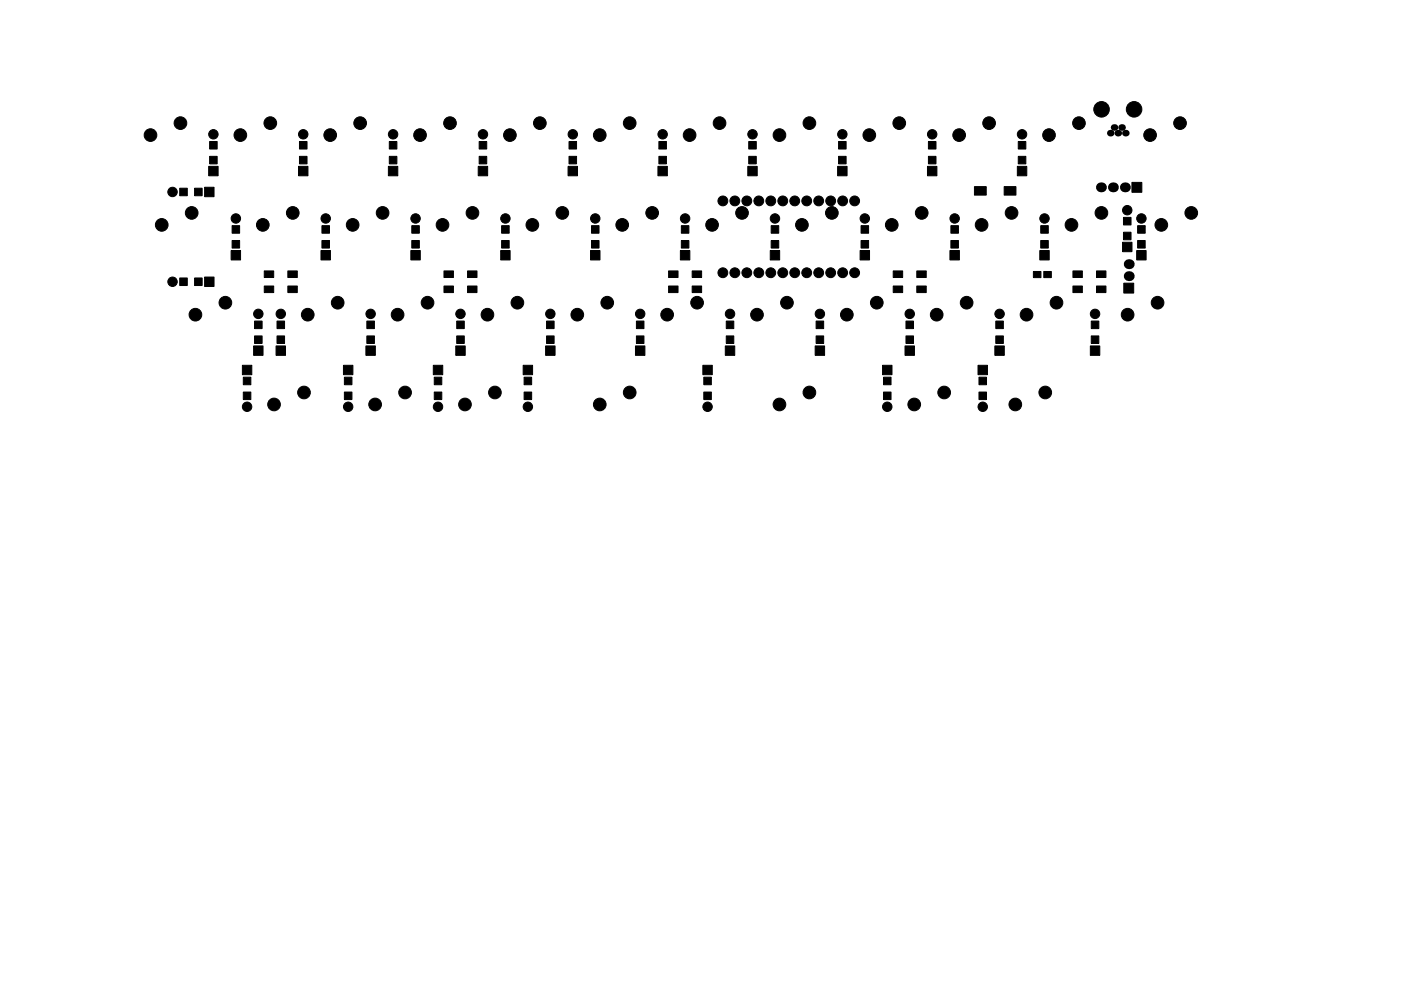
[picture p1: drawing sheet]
<svg xmlns="http://www.w3.org/2000/svg" width="297mm" height="210mm" viewBox="0 0 297 210" stroke-linecap="round" stroke-linejoin="round" font-family="sans-serif">
<g fill="#000" stroke="#000" stroke-width=".21">
<path d="M38.1 39.9h1.6v1.6h-1.6zM41.3 39.9h1.6v1.6h-1.6zM43.4 39.7h2v2h-2zM44.4 30h1.6v1.6h-1.6zM44.4 33.2h1.6v1.6h-1.6zM44.2 35.3h2v2h-2zM63.5 30h1.6v1.6h-1.6zM63.5 33.2h1.6v1.6h-1.6zM63.3 35.3h2v2h-2zM82.5 30h1.6v1.6h-1.6zM82.5 33.2h1.6v1.6h-1.6zM82.3 35.3h2v2h-2z"/>
<path d="M101.6 30h1.6v1.6h-1.6zM101.6 33.2h1.6v1.6h-1.6zM101.4 35.3h2v2h-2zM120.6 30h1.6v1.6h-1.6zM120.6 33.2h1.6v1.6h-1.6zM120.4 35.3h2v2h-2zM139.7 30h1.6v1.6h-1.6zM139.7 33.2h1.6v1.6h-1.6zM139.5 35.3h2v2h-2zM158.7 30h1.6v1.6h-1.6zM158.7 33.2h1.6v1.6h-1.6zM158.5 35.3h2v2h-2z"/>
<path d="M177.8 30h1.6v1.6h-1.6zM177.8 33.2h1.6v1.6h-1.6zM177.6 35.3h2v2h-2zM196.8 30h1.6v1.6h-1.6zM196.8 33.2h1.6v1.6h-1.6zM196.6 35.3h2v2h-2zM206.6 39.6h2.5v1.8h-2.5zM212.9 39.6h2.5v1.8h-2.5zM215.9 30h1.6v1.6h-1.6zM215.9 33.2h1.6v1.6h-1.6zM215.7 35.3h2v2h-2zM38.1 59h1.6v1.6h-1.6z"/>
<path d="M41.3 59h1.6v1.6h-1.6zM43.4 58.8h2v2h-2zM49.2 47.9h1.6v1.6h-1.6zM49.2 51h1.6v1.6h-1.6zM49 53.2h2v2h-2zM56 57.5h2v1.4h-2zM61 57.5h2v1.4h-2zM68.3 47.9h1.6v1.6h-1.6zM68.3 51h1.6v1.6h-1.6zM68.1 53.2h2v2h-2zM87.3 47.9h1.6v1.6h-1.6zM87.3 51h1.6v1.6h-1.6z"/>
<path d="M87.1 53.2h2v2h-2zM94.1 57.5h2v1.4h-2zM99.1 57.5h2v1.4h-2zM106.4 47.9h1.6v1.6h-1.6zM106.4 51h1.6v1.6h-1.6zM106.2 53.2h2v2h-2zM125.4 47.9h1.6v1.6h-1.6zM125.4 51h1.6v1.6h-1.6zM125.2 53.2h2v2h-2zM141.8 57.5h2v1.4h-2zM144.5 47.9h1.6v1.6h-1.6zM144.5 51h1.6v1.6h-1.6z"/>
<path d="M144.3 53.2h2v2h-2zM146.8 57.5h2v1.4h-2zM163.5 47.9h1.6v1.6h-1.6zM163.5 51h1.6v1.6h-1.6zM163.3 53.2h2v2h-2zM182.6 47.9h1.6v1.6h-1.6zM182.6 51h1.6v1.6h-1.6zM182.4 53.2h2v2h-2zM189.4 57.5h2v1.4h-2zM194.4 57.5h2v1.4h-2zM201.6 47.9h1.6v1.6h-1.6zM201.6 51h1.6v1.6h-1.6z"/>
<path d="M201.4 53.2h2v2h-2zM219.1 57.6h1.6v1.3h-1.6zM221.3 57.6h1.6v1.3h-1.6zM220.7 47.9h1.6v1.6h-1.6zM220.7 51h1.6v1.6h-1.6zM220.5 53.2h2v2h-2zM227.5 57.5h2v1.4h-2zM232.5 57.5h2v1.4h-2zM238.2 46.1h1.6v1.6h-1.6zM238.2 49.3h1.6v1.6h-1.6zM238 51.4h2v2h-2zM240 38.7h2.1v2.1h-2.1z"/>
<path d="M241.2 47.9h1.6v1.6h-1.6zM241.2 51h1.6v1.6h-1.6zM241 53.2h2v2h-2zM51.4 77.5h2v2h-2zM54 68.1h1.6v1.6h-1.6zM54 71.3h1.6v1.6h-1.6zM53.8 73.4h2v2h-2zM56 60.7h2v1.4h-2zM58.7 68.1h1.6v1.6h-1.6zM58.7 71.3h1.6v1.6h-1.6zM58.5 73.4h2v2h-2zM61 60.7h2v1.4h-2z"/>
<path d="M72.8 77.5h2v2h-2zM77.8 68.1h1.6v1.6h-1.6zM77.8 71.3h1.6v1.6h-1.6zM77.6 73.4h2v2h-2zM91.9 77.5h2v2h-2zM94.1 60.7h2v1.4h-2zM96.8 68.1h1.6v1.6h-1.6zM96.8 71.3h1.6v1.6h-1.6zM96.6 73.4h2v2h-2zM99.1 60.7h2v1.4h-2zM110.9 77.5h2v2h-2zM115.9 68.1h1.6v1.6h-1.6z"/>
<path d="M115.9 71.3h1.6v1.6h-1.6zM115.7 73.4h2v2h-2zM134.9 68.1h1.6v1.6h-1.6zM134.9 71.3h1.6v1.6h-1.6zM134.7 73.4h2v2h-2zM141.8 60.7h2v1.4h-2zM146.8 60.7h2v1.4h-2zM149 77.5h2v2h-2zM154 68.1h1.6v1.6h-1.6zM154 71.3h1.6v1.6h-1.6zM153.8 73.4h2v2h-2zM173 68.1h1.6v1.6h-1.6z"/>
<path d="M173 71.3h1.6v1.6h-1.6zM172.8 73.4h2v2h-2zM187.1 77.5h2v2h-2zM189.4 60.7h2v1.4h-2zM192.1 68.1h1.6v1.6h-1.6zM192.1 71.3h1.6v1.6h-1.6zM191.9 73.4h2v2h-2zM194.4 60.7h2v1.4h-2zM207.4 77.5h2v2h-2zM211.1 68.1h1.6v1.6h-1.6zM211.1 71.3h1.6v1.6h-1.6zM210.9 73.4h2v2h-2z"/>
<path d="M227.5 60.7h2v1.4h-2zM231.4 68.1h1.6v1.6h-1.6zM231.4 71.3h1.6v1.6h-1.6zM231.2 73.4h2v2h-2zM232.5 60.7h2v1.4h-2zM238.3 60.1h2.1v2.1h-2.1zM51.6 83.2h1.6v1.6h-1.6zM51.6 80h1.6v1.6h-1.6zM73 83.2h1.6v1.6h-1.6zM73 80h1.6v1.6h-1.6zM92.1 83.2h1.6v1.6h-1.6zM92.1 80h1.6v1.6h-1.6z"/>
<path d="M111.1 83.2h1.6v1.6h-1.6zM111.1 80h1.6v1.6h-1.6zM149.2 83.2h1.6v1.6h-1.6zM149.2 80h1.6v1.6h-1.6zM187.3 83.2h1.6v1.6h-1.6zM187.3 80h1.6v1.6h-1.6zM207.6 83.2h1.6v1.6h-1.6zM207.6 80h1.6v1.6h-1.6z"/>
<circle cx="31.9" cy="28.7" r="1.34"/>
<circle cx="38.3" cy="26.1" r="1.34"/>
<circle cx="45.2" cy="28.5" r="1"/>
<circle cx="51" cy="28.7" r="1.34"/>
<circle cx="57.3" cy="26.1" r="1.34"/>
<circle cx="64.3" cy="28.5" r="1"/>
<circle cx="70" cy="28.7" r="1.34"/>
<circle cx="76.4" cy="26.1" r="1.34"/>
<circle cx="83.3" cy="28.5" r="1"/>
<circle cx="89.1" cy="28.7" r="1.34"/>
<circle cx="95.4" cy="26.1" r="1.34"/>
<circle cx="102.4" cy="28.5" r="1"/>
<circle cx="108.1" cy="28.7" r="1.34"/>
<circle cx="114.5" cy="26.1" r="1.34"/>
<circle cx="121.4" cy="28.5" r="1"/>
<circle cx="127.2" cy="28.7" r="1.34"/>
<circle cx="133.5" cy="26.1" r="1.34"/>
<circle cx="140.5" cy="28.5" r="1"/>
<circle cx="146.2" cy="28.7" r="1.34"/>
<circle cx="152.6" cy="26.1" r="1.34"/>
<circle cx="159.5" cy="28.5" r="1"/>
<circle cx="165.3" cy="28.7" r="1.34"/>
<circle cx="171.6" cy="26.1" r="1.34"/>
<circle cx="178.6" cy="28.5" r="1"/>
<circle cx="184.3" cy="28.7" r="1.34"/>
<circle cx="190.7" cy="26.1" r="1.34"/>
<circle cx="197.6" cy="28.5" r="1"/>
<circle cx="203.4" cy="28.7" r="1.34"/>
<circle cx="209.7" cy="26.1" r="1.34"/>
<circle cx="216.7" cy="28.5" r="1"/>
<circle cx="222.4" cy="28.7" r="1.34"/>
<circle cx="228.8" cy="26.1" r="1.34"/>
<circle cx="233.5" cy="23.2" r="1.65"/>
<circle cx="240.4" cy="23.2" r="1.65"/>
<circle cx="243.8" cy="28.7" r="1.34"/>
<circle cx="250.2" cy="26.1" r="1.34"/>
<circle cx="34.3" cy="47.7" r="1.34"/>
<circle cx="36.6" cy="59.8" r="1"/>
<circle cx="36.6" cy="40.7" r="1"/>
<circle cx="40.6" cy="45.2" r="1.34"/>
<circle cx="50" cy="46.4" r="1"/>
<circle cx="55.7" cy="47.7" r="1.34"/>
<circle cx="62.1" cy="45.2" r="1.34"/>
<circle cx="69.1" cy="46.4" r="1"/>
<circle cx="74.8" cy="47.7" r="1.34"/>
<circle cx="81.1" cy="45.2" r="1.34"/>
<circle cx="88.1" cy="46.4" r="1"/>
<circle cx="93.8" cy="47.7" r="1.34"/>
<circle cx="100.2" cy="45.2" r="1.34"/>
<circle cx="107.2" cy="46.4" r="1"/>
<circle cx="112.9" cy="47.7" r="1.34"/>
<circle cx="119.2" cy="45.2" r="1.34"/>
<circle cx="126.2" cy="46.4" r="1"/>
<circle cx="131.9" cy="47.7" r="1.34"/>
<circle cx="138.3" cy="45.2" r="1.34"/>
<circle cx="145.3" cy="46.4" r="1"/>
<circle cx="151" cy="47.7" r="1.34"/>
<circle cx="153.3" cy="42.6" r="1.04"/>
<circle cx="153.3" cy="57.9" r="1.04"/>
<circle cx="155.8" cy="42.6" r="1.04"/>
<circle cx="155.8" cy="57.9" r="1.04"/>
<circle cx="157.3" cy="45.2" r="1.34"/>
<circle cx="158.3" cy="42.6" r="1.04"/>
<circle cx="158.3" cy="57.9" r="1.04"/>
<circle cx="160.9" cy="42.6" r="1.04"/>
<circle cx="160.9" cy="57.9" r="1.04"/>
<circle cx="163.4" cy="42.6" r="1.04"/>
<circle cx="163.4" cy="57.9" r="1.04"/>
<circle cx="164.3" cy="46.4" r="1"/>
<circle cx="166" cy="42.6" r="1.04"/>
<circle cx="166" cy="57.9" r="1.04"/>
<circle cx="168.5" cy="42.6" r="1.04"/>
<circle cx="168.5" cy="57.9" r="1.04"/>
<circle cx="170" cy="47.7" r="1.34"/>
<circle cx="171" cy="42.6" r="1.04"/>
<circle cx="171" cy="57.9" r="1.04"/>
<circle cx="173.6" cy="42.6" r="1.04"/>
<circle cx="173.6" cy="57.9" r="1.04"/>
<circle cx="176.1" cy="42.6" r="1.04"/>
<circle cx="176.1" cy="57.9" r="1.04"/>
<circle cx="176.4" cy="45.2" r="1.34"/>
<circle cx="178.7" cy="42.6" r="1.04"/>
<circle cx="178.7" cy="57.9" r="1.04"/>
<circle cx="181.2" cy="42.6" r="1.04"/>
<circle cx="181.2" cy="57.9" r="1.04"/>
<circle cx="183.4" cy="46.4" r="1"/>
<circle cx="189.1" cy="47.7" r="1.34"/>
<circle cx="195.4" cy="45.2" r="1.34"/>
<circle cx="202.4" cy="46.4" r="1"/>
<circle cx="208.1" cy="47.7" r="1.34"/>
<circle cx="214.5" cy="45.2" r="1.34"/>
<circle cx="221.5" cy="46.4" r="1"/>
<circle cx="227.2" cy="47.7" r="1.34"/>
<circle cx="233.5" cy="45.2" r="1.34"/>
<circle cx="239" cy="44.6" r="1"/>
<circle cx="242" cy="46.4" r="1"/>
<circle cx="246.2" cy="47.7" r="1.34"/>
<circle cx="252.6" cy="45.2" r="1.34"/>
<circle cx="41.4" cy="66.8" r="1.34"/>
<circle cx="47.8" cy="64.2" r="1.34"/>
<circle cx="54.8" cy="66.6" r="1"/>
<circle cx="59.5" cy="66.6" r="1"/>
<circle cx="65.2" cy="66.8" r="1.34"/>
<circle cx="71.6" cy="64.2" r="1.34"/>
<circle cx="78.6" cy="66.6" r="1"/>
<circle cx="84.3" cy="66.8" r="1.34"/>
<circle cx="90.6" cy="64.2" r="1.34"/>
<circle cx="97.6" cy="66.6" r="1"/>
<circle cx="103.3" cy="66.8" r="1.34"/>
<circle cx="109.7" cy="64.2" r="1.34"/>
<circle cx="116.7" cy="66.6" r="1"/>
<circle cx="122.4" cy="66.8" r="1.34"/>
<circle cx="128.7" cy="64.2" r="1.34"/>
<circle cx="135.7" cy="66.6" r="1"/>
<circle cx="141.4" cy="66.8" r="1.34"/>
<circle cx="147.8" cy="64.2" r="1.34"/>
<circle cx="154.8" cy="66.6" r="1"/>
<circle cx="160.5" cy="66.8" r="1.34"/>
<circle cx="166.8" cy="64.2" r="1.34"/>
<circle cx="173.8" cy="66.6" r="1"/>
<circle cx="179.5" cy="66.8" r="1.34"/>
<circle cx="185.9" cy="64.2" r="1.34"/>
<circle cx="192.9" cy="66.6" r="1"/>
<circle cx="198.6" cy="66.8" r="1.34"/>
<circle cx="204.9" cy="64.2" r="1.34"/>
<circle cx="211.9" cy="66.6" r="1"/>
<circle cx="217.6" cy="66.8" r="1.34"/>
<circle cx="224" cy="64.2" r="1.34"/>
<circle cx="232.2" cy="66.6" r="1"/>
<circle cx="239.1" cy="66.8" r="1.34"/>
<circle cx="245.4" cy="64.2" r="1.34"/>
<circle cx="52.4" cy="86.3" r="1"/>
<circle cx="58.1" cy="85.8" r="1.34"/>
<circle cx="64.5" cy="83.3" r="1.34"/>
<circle cx="73.8" cy="86.3" r="1"/>
<circle cx="79.5" cy="85.8" r="1.34"/>
<circle cx="85.9" cy="83.3" r="1.34"/>
<circle cx="92.9" cy="86.3" r="1"/>
<circle cx="98.6" cy="85.8" r="1.34"/>
<circle cx="104.9" cy="83.3" r="1.34"/>
<circle cx="111.9" cy="86.3" r="1"/>
<circle cx="127.2" cy="85.8" r="1.34"/>
<circle cx="133.5" cy="83.3" r="1.34"/>
<circle cx="150" cy="86.3" r="1"/>
<circle cx="165.3" cy="85.8" r="1.34"/>
<circle cx="171.6" cy="83.3" r="1.34"/>
<circle cx="188.1" cy="86.3" r="1"/>
<circle cx="193.8" cy="85.8" r="1.34"/>
<circle cx="200.2" cy="83.3" r="1.34"/>
<circle cx="208.4" cy="86.3" r="1"/>
<circle cx="215.3" cy="85.8" r="1.34"/>
<circle cx="221.6" cy="83.3" r="1.34"/>
</g>
<g fill="#000">
<circle cx="233.4" cy="39.7" r="1.05"/>
<circle cx="235.4" cy="28.2" r=".7"/>
<circle cx="236" cy="39.7" r="1.05"/>
<circle cx="236.2" cy="27" r=".7"/>
<circle cx="237" cy="28.2" r=".7"/>
<circle cx="237.8" cy="27" r=".7"/>
<circle cx="238.5" cy="39.7" r="1.05"/>
<circle cx="238.6" cy="28.2" r=".7"/>
<circle cx="239.3" cy="58.6" r="1.05"/>
<circle cx="239.3" cy="56" r="1.05"/>
</g>
</svg>
